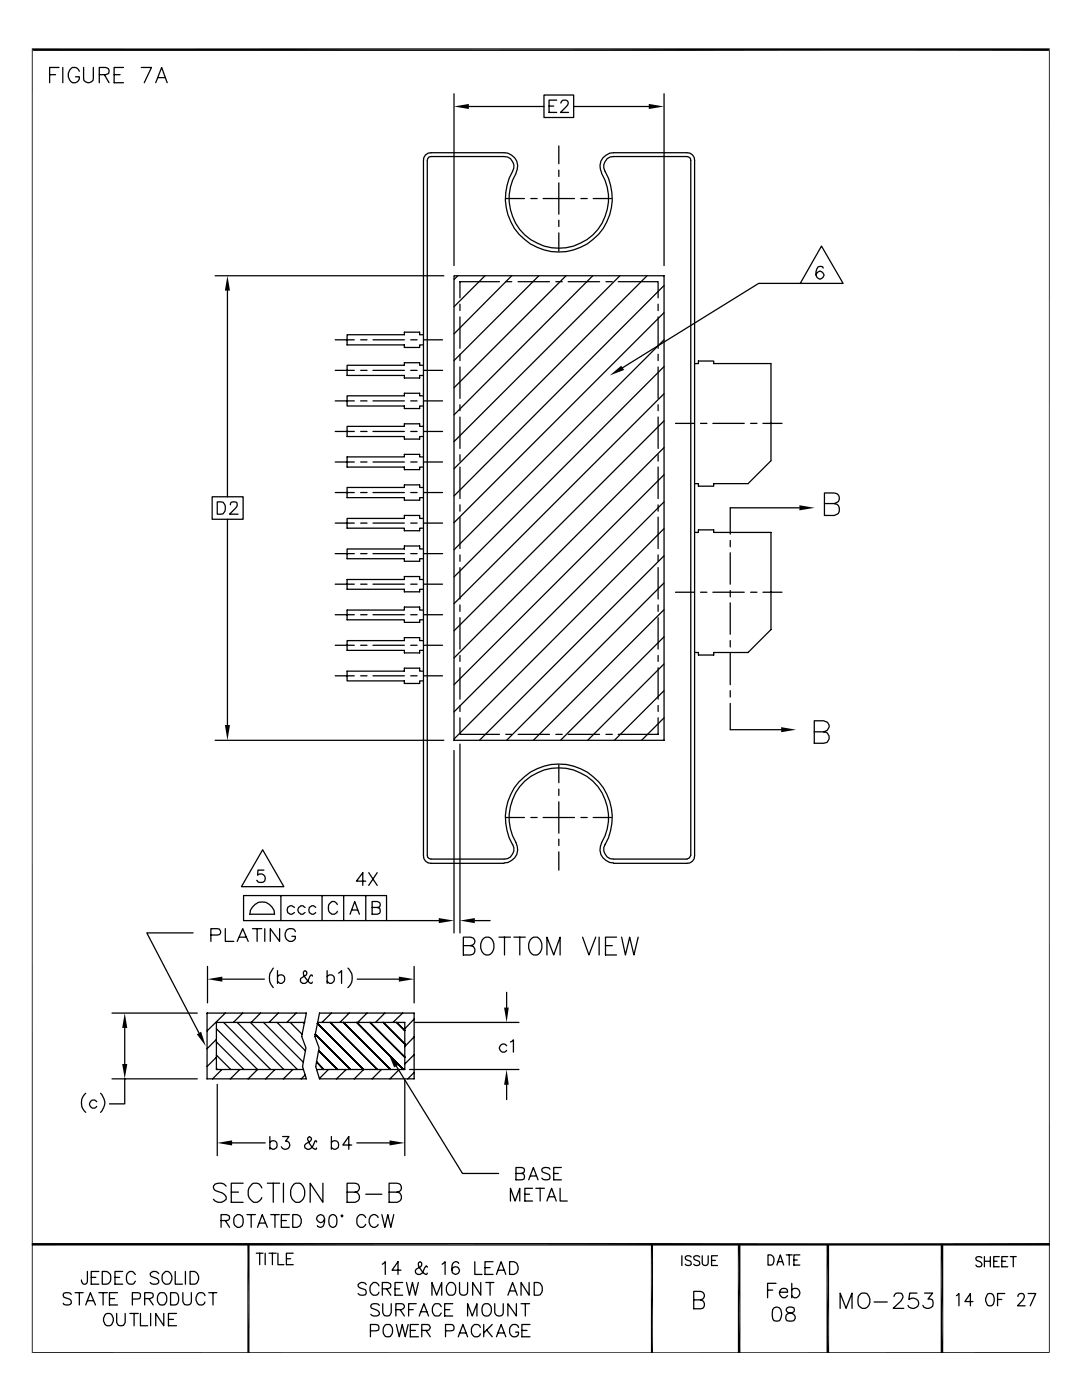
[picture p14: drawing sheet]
<svg xmlns="http://www.w3.org/2000/svg" width="216mm" height="279mm" viewBox="0 0 216 279" stroke-linecap="round" stroke-linejoin="round" font-family="sans-serif">
<g fill="none" stroke="#000" stroke-width=".25">
<path d="M9.9 14.9h1.2M11.8 13.5h-1.9v3M12.5 13.5v3M15.8 14.2a1.05 1.05 0 0 0-1-.8 1.05 1.05 0 0 0-1 .8 1.79 1.79 0 0 0 .7 2.3 1.07 1.07 0 0 0 1.3-1.2h-.7M16.7 13.5v2.2a.98 .98 0 0 0 1 .8 .98 .98 0 0 0 .9-.8v-2.2M19.8 14.9h1.3l.4-.2a.7 .7 0 0 0 0-1.1l-.4-.1h-1.3v3M20.8 14.9l1 1.6M22.8 14.9h1.2M24.6 13.5h-1.8v3h1.8M28.2 13.5h2l-1.4 3M31.1 16.5l1.2-3 1.1 3M31.5 15.5h1.4"/>
<path d="M90.6 18.7v34.3M108.5 19h6v4.5h-6zM111.1 20h-1.5v2.4h1.5M132.5 18.7v34.3M93.6 21.3h14.9M101 39.6h3.6M103 34.6a9.9 9.9 0 0 0 8.5 14.9 9.9 9.9 0 0 0 8.6-14.9M103 34.5a2.71 2.71 0 0 0-2.4-4h-14.6a1.45 1.45 0 0 0-1.5 1.5v138.8a1.45 1.45 0 0 0 1.5 1.5h14.6M105.9 39.6h1.3M108.4 39.6h6.2M109.6 21.2h.9M111.5 29.1v3.6"/>
<path d="M111.5 34v1.2M111.5 36.5v6.3M111.9 20.6a.72 .72 0 0 1 .8-.6 .72 .72 0 0 1 .7 .7l-.4 .6-1.2 1.1h1.7M114.5 21.3h15M115.9 39.6h1.3M118.4 39.6h3.6M120.1 34.5a2.71 2.71 0 0 1 2.3-4h14.7a1.45 1.45 0 0 1 1.5 1.5v138.8a1.45 1.45 0 0 1-1.5 1.5h-14.7M42.9 55h45.7M45.4 58v41.1M90.6 55h41.9v92.7h-41.9zM91.4 55l-.8 .8M96.8 55l-6.2 6.2"/>
<path d="M99.7 56.2h-7.9v3.2M100.9 56.2h1.2M102.1 55l-11.5 11.6M103.4 56.2h6.2M107.5 55l-16.9 17M110.9 56.2h1.3M111.5 43.9v1.3M111.5 46.5v3.6M112.9 55l-22.3 22.4M113.4 56.2h6.2M118.3 55l-27.7 27.8M120.9 56.2h1.3"/>
<path d="M123.4 56.2h7.9v3.2M123.7 55l-33.1 33.1M129.1 55l-38.5 38.6M132.5 57l-41.9 42M159.7 56.6h-8.3l-27.2 16.8M163.9 49.1l4.3 7.5h-8.5zM164.3 53.5a.72 .72 0 0 0-1.1-.2 1.44 1.44 0 0 0 .5 2.4 .78 .78 0 0 0 .7-.8 .78 .78 0 0 0-.8-.7 .78 .78 0 0 0-.8 .7M66.9 73.9h3.8M66.9 67.8h3.8M72 73.9h1.2M72 67.8h1.2M74.4 73.9h6.3"/>
<path d="M74.4 67.8h6.3M82 73.9h1.2M82 67.8h1.2M84.5 79h-.8v-.5h-3v.5h-11.4v2h11.4v.5h3v-.5h.8M84.5 72.9h-.8v-.5h-3v.5h-11.4v2h11.4v.5h3v-.5h.8M84.5 66.8h-.8v-.5h-3v.5h-11.4v2h11.4v.5h3v-.5h.8M84.5 73.9h3.8M84.5 67.8h3.8M91.8 60.7v1.3M91.8 63.2v6.3M91.8 70.7v1.3M91.8 73.2v6.3"/>
<path d="M131.3 60.7v1.3M131.3 63.2v6.3M131.3 70.7v1.3M131.3 73.2v6.3M132.5 62.4l-41.9 41.9M132.5 67.8l-41.9 41.9M132.5 73.2l-41.9 41.9M132.5 78.6l-41.9 41.9M138.6 72.6h.8v-.5h3v.5h11.4v19.3l-4.5 4.6h-6.9v.5h-3v-.5h-.8M42.3 99.1h6.2v4.5h-6.2zM66.9 98.3h3.8M66.9 92.2h3.8"/>
<path d="M66.9 80h3.8M66.9 86.1h3.8M72 98.3h1.2M72 92.2h1.2M72 80h1.2M72 86.1h1.2M74.4 98.3h6.3M74.4 92.2h6.3M74.4 80h6.3M74.4 86.1h6.3M82 98.3h1.2M82 92.2h1.2"/>
<path d="M82 80h1.2M82 86.1h1.2M84.5 97.3h-.8v-.5h-3v.5h-11.4v2h11.4v.5h3v-.5h.8M84.5 91.2h-.8v-.5h-3v.5h-11.4v2h11.4v.5h3v-.5h.8M84.5 85.1h-.8v-.5h-3v.5h-11.4v2h11.4v.5h3v-.5h.8M84.5 98.3h3.8M84.5 92.2h3.8M84.5 80h3.8M84.5 86.1h3.8M91.8 80.8v1.2M91.8 83.2v6.3M91.8 90.8v1.2"/>
<path d="M91.8 93.2v6.3M131.3 80.8v1.2M131.3 83.2v6.3M131.3 90.8v1.2M131.3 93.2v6.3M132.5 84l-41.9 41.9M132.5 89.3l-41.9 42M132.5 94.7l-41.9 42M134.8 84.5h3.7M139.8 84.5h1.3M142.2 84.5h6.3M149.8 84.5h1.2"/>
<path d="M152.2 84.5h3.8M43.3 100.2h.8a1.19 1.19 0 0 1 .9 1.5l-.5 .8-1.2 .1zM45.4 103.6v41.1M46 100.8a.46 .46 0 0 1 .4-.6h.5a.55 .55 0 0 1 .5 .3 .55 .55 0 0 1-.2 .6l-1.4 1.5h1.7M66.9 116.6h3.8M66.9 110.5h3.8M66.9 104.4h3.8M72 116.6h1.2M72 110.5h1.2M72 104.4h1.2M74.4 116.6h6.3M74.4 110.5h6.3"/>
<path d="M74.4 104.4h6.3M82 116.6h1.2M82 110.5h1.2M82 104.4h1.2M84.5 109.6h-.8v-.6h-3v.6h-11.4v1.9h11.4v.5h3v-.5h.8M84.5 103.5h-.8v-.6h-3v.6h-11.4v1.9h11.4v.5h3v-.5h.8M84.5 115.7h-.8v-.6h-3v.6h-11.4v1.9h11.4v.5h3v-.5h.8M84.5 116.6h3.8M84.5 110.5h3.8M84.5 104.4h3.8M91.8 100.8v1.2M91.8 103.2v6.3"/>
<path d="M91.8 110.7v1.3M91.8 113.3v6.2M131.3 100.8v1.2M131.3 103.2v6.3M131.3 110.7v1.3M131.3 113.3v6.2M132.5 100.2l-41.9 41.9M132.5 105.5l-41.9 42M132.5 110.9l-36.8 36.8M132.5 116.3l-31.4 31.4M134.8 118.2h3.7M138.6 106.3h.8v-.6h3v.6h11.4v19.3l-4.5 4.6h-6.9v.5h-3v-.5h-.8"/>
<path d="M139.8 118.2h1.3M142.2 118.2h6.3M145.7 107.9v1.2M145.7 110.3v6.3M145.7 117.9v1.2M149.8 118.2h1.2M152.2 118.2h3.8M159.5 101.3h-13.8v5.3M164.5 100.5h2l.5-.3a1.01 1.01 0 0 0 0-1.6l-.5-.2h-2v4.5h2l.5-.3a1.18 1.18 0 0 0 .5-1.2 1.18 1.18 0 0 0-1-.9M66.9 134.9h3.8M66.9 128.8h3.8M66.9 122.7h3.8"/>
<path d="M72 134.9h1.2M72 128.8h1.2M72 122.7h1.2M74.4 134.9h6.3M74.4 128.8h6.3M74.4 122.7h6.3M82 134.9h1.2M82 128.8h1.2M82 122.7h1.2M84.5 133.9h-.8v-.6h-3v.6h-11.4v2h11.4v.5h3v-.5h.8M84.5 127.8h-.8v-.5h-3v.5h-11.4v2h11.4v.5h3v-.5h.8M84.5 121.8h-.8v-.6h-3v.6h-11.4v1.9h11.4v.5h3v-.5h.8"/>
<path d="M84.5 134.9h3.8M84.5 128.8h3.8M84.5 122.7h3.8M91.8 120.7v1.3M91.8 123.3v6.2M91.8 130.8v1.2M91.8 133.3v6.2M131.3 120.7v1.3M131.3 123.3v6.2M131.3 130.8v1.2M131.3 133.3v6.2M132.5 121.7l-26.1 26"/>
<path d="M132.5 127.1l-20.7 20.6M132.5 132.5l-15.2 15.2M132.5 137.8l-9.9 9.9M145.7 120.3v6.3M145.7 127.8v1.3M145.7 130.4v6.3M145.7 137.8v1.3M42.9 147.7h45.7M90.6 149.8v36.4M91.8 143.3v3.3h7.9M91.8 140.8v1.2M91.8 148.5v37.7"/>
<path d="M100.9 146.6h1.2M103.4 146.6h6.2M110.9 146.6h1.3M111.5 152.7v3.5M111.5 157.5v1.3M113.4 146.6h6.2M120.9 146.6h1.3M131.3 143.3v3.3h-7.9M131.3 140.8v1.2M132.5 143.3l-4.5 4.4M145.7 140.4v5.2h10.2M162.5 146h1.8a1.3 1.3 0 0 0 1.1-1.3l-.4-.6-.7-.3h-1.8v4.5h1.8a1.18 1.18 0 0 0 1.1-.8 1.18 1.18 0 0 0-.4-1.3l-.7-.2"/>
<path d="M48.6 178.7h28.5v5h-28.5zM52.4 169.6l4.2 7.4h-8.4zM52.7 173.7h-1.2l-.1 1a.9 .9 0 0 1 1.3 0 .9 .9 0 0 1-.2 1.4 .9 .9 0 0 1-1.3-.4M56 178.7v5M64.3 178.7v5M68.6 178.7v5M73 175.9h-1.9l1.3-1.7v2.5M73 178.7v5M73.6 174.2l1.7 2.5M75.3 174.2l-1.7 2.5M100.6 172.2a2.73 2.73 0 0 0 2.4-4.1 9.9 9.9 0 0 1 8.5-14.9 9.9 9.9 0 0 1 8.6 14.9 2.71 2.71 0 0 0 2.3 4.1M101 163.2h3.6"/>
<path d="M102.3 168.5a1.99 1.99 0 0 1-1.7 2.9h-14.6l-.7-.3v-.4v-138.7l.3-.7 .4-.1h14.6a1.99 1.99 0 0 1 1.7 3 10.7 10.7 0 0 0 9.2 16.1 10.7 10.7 0 0 0 9.2-16.1 1.99 1.99 0 0 1 1.7-3h14.7l.7 .4v.4v138.7l-.2 .5-.5 .2h-14.7a1.99 1.99 0 0 1-1.7-2.9M102.3 168.6a10.7 10.7 0 0 1 9.2-16.1 10.7 10.7 0 0 1 9.2 16.1M105.9 163.2h1.3M108.4 163.2h6.2M111.5 160v6.3M111.5 167.5v1.2M111.5 170v3.7M115.9 163.2h1.3M118.4 163.2h3.6M38.5 186.2h-9.2l10.4 20M41.4 192.9v7.3M42.1 186.6l1.7-.1a.67 .67 0 0 0 0-1.1l-1.7-.1v2.6"/>
<path d="M44.4 195.4h8.3M45 185.3v2.6h1.7M47.3 187.9l1.1-2.6 1.1 2.6M47.8 187h1.3M49.8 182.5h5a2.46 2.46 0 0 0-2.5-2.5 2.46 2.46 0 0 0-2.4 2.5M50.4 185.3h1.8M51.3 185.3v2.6M52.8 185.3v2.6M54.5 193.2a2.84 2.84 0 0 0 0 3.9M55.4 194.9a.81 .81 0 0 1 1.1-.2 .81 .81 0 0 1 .2 1.1 .81 .81 0 0 1-1.1 .3l-.2-.3M55.4 193.7v2.6M55.8 185.3v2.6l-1.9-2.6v2.6"/>
<path d="M58.8 181.1l-.5-.3h-.4a1.01 1.01 0 0 0-.5 1.3l.5 .4h.4l.5-.4M58.9 185.9a1.07 1.07 0 0 0-1.1-.6 1.07 1.07 0 0 0-.9 1 1.14 1.14 0 0 0 .6 1.4 1.14 1.14 0 0 0 1.4-.4v-.4h-.6M60.9 181.1a.81 .81 0 0 0-1.2-.1 .81 .81 0 0 0 0 1.2 .81 .81 0 0 0 1.2-.1M62.3 194.8v-.2h-.2l-.3 .3a1.45 1.45 0 0 1-1.4 1.4 .62 .62 0 0 1-.2-1.1l.8-.6a.52 .52 0 0 0 .1-.7l-.2-.2-.3 .2a1.05 1.05 0 0 0 .3 1.2 1.83 1.83 0 0 0 1.2 1.2l.2-.3M63 181.1l-.4-.3h-.4a1.01 1.01 0 0 0-.5 1.3l.5 .4h.4l.4-.4M65.3 194.9a.81 .81 0 0 1 1.1-.2 .81 .81 0 0 1 .2 1.1 .81 .81 0 0 1-1.1 .3l-.2-.3M65.3 193.7v2.6M67.3 180.5a1 1 0 0 0-1.1-.6 1.48 1.48 0 0 0 0 2.6h.5l.5-.4 .1-.2M67.6 194.2l.6-.5v2.6M69.4 193.2a2.64 2.64 0 0 1 0 3.9M69.8 182.5l1-2.6 .9 2.6M70.2 181.6h1.2"/>
<path d="M71.3 195.4h8.3M74.3 181.1l1.4-.1 .2-.3-.1-.5-.5-.3h-1v2.6h1l.5-.3v-.8l-.5-.3M77.1 183.7h10.4M82.6 192.9v7.3M92.5 188.7h1.4l.5-.1a.82 .82 0 0 0 0-1.4l-.5-.2h-1.4v3.6h1.4a.93 .93 0 0 0 .9-.9 .93 .93 0 0 0-.9-1M94.7 183.7h3.1M96.6 187.2a1.31 1.31 0 0 1 2 1.2 1.63 1.63 0 0 1-1.7 2.2 2.07 2.07 0 0 1-.3-3.4zM99.6 187h2.3M100.7 187v3.6M101.1 198v3.1M102.5 187h2.3M103.7 187v3.6"/>
<path d="M105.8 187.5l.7-.5a1.37 1.37 0 0 1 1.6 1.4 2.09 2.09 0 0 1-.9 2.2 1.64 1.64 0 0 1-1.7-2.2zM109.1 190.6v-3.6l1.4 3.6 1.3-3.6v3.6M116.2 187l1.3 3.6 1.4-3.6M119.5 187v3.6M120.8 188.7h1.4M123 187h-2.2v3.6h2.2M124 187l.8 3.6 .8-3.6 .9 3.6 .8-3.6M17.1 218.2a2.55 2.55 0 0 0 0 3.8M19.3 219.9a.8 .8 0 0 0-1.2-.2 .8 .8 0 0 0 0 1.2 .8 .8 0 0 0 1.2-.1M20.1 218.2a2.55 2.55 0 0 1 0 3.8M22.4 215.3h17M22.4 202.2h17"/>
<path d="M24.9 215.3v5h-3.1M24.9 205.1v7.2M41.3 202.2h19.8l-.9 4.6 .8 2.3-.6 3.8 .7 2.4h-19.8zM41.4 202.2l-.1 .1M43.2 205.3l8.2 8.1-1.9 1.9M43.2 211l-1.9 1.9M43.2 207.4l-1.9 1.9M43.2 213.3l.2 .1M43.2 210.6l2.9 2.8M43.2 207.9l5.5 5.5M43.3 216.4v14.2M44.3 213.4l-1.9 1.9"/>
<path d="M44.6 204l9.4 9.4M45 202.2l-3.7 3.5M47.3 204l9.3 9.4M47.8 213.4l-1.8 1.9M48.4 202.2l-1.8 1.8M50 204l9.4 9.4M52 202.2l-1.9 1.8M52.6 204l7.9 8M54.9 213.4l-1.9 1.9M55.3 204l5.7 5.7M55.5 202.2l-1.8 1.8M57.9 204l2.4 2.4"/>
<path d="M58.4 213.4l-1.8 1.9M59.1 202.2l-1.9 1.8M60.5 204l.2 .2M60.8 204h-17.6v9.4h17.3M60.9 214.5l-.8 .8M62.9 206.4l7 7M63.2 211.9l1.4 1.5M63.3 204.2l9.3 9.2-1.9 1.9M63.4 204h17.4v9.4h-17.6M63.6 209.7l3.7 3.7M63.8 202.2h18.8v13.1h-18.8l-.8-2.4 .7-3.8-.9-2.3zM65.5 213.4l-1.7 1.8"/>
<path d="M65.9 204l9.4 9.4M66.1 202.2l-1.8 1.8M68.5 204l9.4 9.4M69.1 213.4l-2 1.9M69.7 202.2l-1.9 1.8M71.2 204l9.3 9.4M73.2 202.2l-1.8 1.8M73.8 204l7 7M76.1 213.4l-1.8 1.9M76.5 204l4.3 4.4M76.8 202.2l-1.9 1.8M79.1 212.8l13.2 21.4h7.2"/>
<path d="M79.2 204l1.6 1.7M79.7 213.4l-1.9 1.9M80.3 202.2l-1.9 1.8M80.8 215.5v15.1M81.7 213.4h21.8M82.6 214l-1.2 1.3M82.6 210.5l-1.8 1.8M82.6 206.9l-1.8 2M82.6 203.4l-1.8 1.9M82.7 204h20.8M101.1 208.7a.8 .8 0 0 0-1.2-.1 .8 .8 0 0 0 0 1.2 .8 .8 0 0 0 1.2-.2M101.1 216.5v3"/>
<path d="M101.9 207.9l.5-.4v2.5M45.1 236.7a1.6 1.6 0 0 0-2.5 0 .88 .88 0 0 0 .7 1 2.34 2.34 0 0 1 1.8 1.1v.6a1.6 1.6 0 0 1-2.5 0M46.1 237.9h1.5M46.3 228.1h6.6M48.5 236.1h-2.4v3.8h2.4M52.2 237.1a1.31 1.31 0 0 0-1.2-1 1.31 1.31 0 0 0-1.3 1 2.14 2.14 0 0 0 .9 2.8 1.44 1.44 0 0 0 1.6-.9M53.3 236.1h2.5M53.8 228a.85 .85 0 0 1 1.2-.2 .85 .85 0 0 1 .2 1.2l-.5 .4h-.3l-.6-.4M53.8 226.8v2.6M54.5 236.1v3.8M56.4 226.8h1.3l-.7 1a.84 .84 0 0 1 .6 1.3 .84 .84 0 0 1-1.5-.2M56.6 236.1v3.8"/>
<path d="M58.7 236.3l.3-.2h.8a2.24 2.24 0 0 1 0 3.8 1.56 1.56 0 0 1-1.8-1.4 2.54 2.54 0 0 1 .7-2.2zM63.2 227.9l-.1-.2-.3 .1a2.47 2.47 0 0 1-1.1 1.6 .76 .76 0 0 1-.9-.8l.2-.3 1-.6 .1-.5-.4-.4-.3 .4v.2a3.7 3.7 0 0 0 1.4 2h.3l.1-.3M64.4 236.1v3.8l-2.5-3.8v3.8M66.1 228a.85 .85 0 0 1 1.2-.2 .85 .85 0 0 1 .2 1.2l-.5 .4h-.4l-.5-.4M66.1 226.8v2.6M69.3 237.9h1.6l.5-.2a.89 .89 0 0 0 0-1.4l-.5-.2h-1.6v3.8h1.6a1.03 1.03 0 0 0 .8-1 1.03 1.03 0 0 0-.8-1M70.2 228.5h-1.8l1.2-1.7v2.6M71.2 228.1h6.5M73 238.3h3.2M77.6 237.9h1.6l.6-.2a.89 .89 0 0 0 0-1.4l-.6-.2h-1.6v3.8h1.6a1.03 1.03 0 0 0 .9-1 1.03 1.03 0 0 0-.9-1M101.9 239.7v-2.5l.9 2.5 .9-2.5v2.5M103 234.2h1.1l.5-.3a.59 .59 0 0 0 0-.6 .59 .59 0 0 0-.5-.3h-1.1v2.5l1.4-.1a.66 .66 0 0 0 .2-.7 .66 .66 0 0 0-.5-.5"/>
<path d="M104.7 238.3h1M105.5 235.5l.9-2.5 1 2.5M105.8 234.7h1.2M106.3 237.2h-1.6v2.5h1.6M106.9 237.2h1.7M107.8 237.2v2.5M109.1 239.7l1-2.5 .9 2.5M109.5 238.8h1.2M109.7 233.3a1.08 1.08 0 0 0-1.6 0l.1 .5 1.1 .5a.66 .66 0 0 1 .3 1.1 1.26 1.26 0 0 1-1.5-.3M110.5 234.2h.9M111.8 237.2v2.5h1.4M112 233h-1.5v2.5h1.5"/>
<path d="M14.2 258.3a1.08 1.08 0 0 0-1.6 0l.2 .6 1 .3a.61 .61 0 0 1 .4 .7 .61 .61 0 0 1-.6 .5l-.8-.1-.2-.2M15 258h1.6M15.8 258v2.4M17.4 253.7v2.3a.6 .6 0 0 1-.9 .2l-.2-.8M17.4 259.6h1.2M18.2 254.9h.9M19.7 253.7h-1.5v2.6h1.5M19.7 258h1.7M20.4 253.7h.9a1.35 1.35 0 0 1 .8 1.3 1.35 1.35 0 0 1-.8 1.3h-.9zM20.6 258v2.4M21.8 259.2h1.1M22.9 254.9h1"/>
<path d="M23.5 258h-1.7v2.4h1.7M24.5 253.7h-1.6v2.6h1.6M26.4 259.2h1.5l.1-.5-.1-.6-.5-.1h-1v2.4M27 254.3a.92 .92 0 0 0-1.1-.6 .92 .92 0 0 0-.7 1.1 1.08 1.08 0 0 0 .2 1.2 1.08 1.08 0 0 0 1.3 .2l.3-.5M28.9 259.2h1.1l.5-.3a.59 .59 0 0 0 0-.6 .59 .59 0 0 0-.5-.3h-1.1v2.4M29.7 259.2l.9 1.2M31.7 254.2a.93 .93 0 0 0-.9-.5 .93 .93 0 0 0-.8 .6l.2 .5 1 .3a.66 .66 0 0 1 .2 1.1 1.26 1.26 0 0 1-1.4-.3M31.8 258.1l.8-.1a1.42 1.42 0 0 1 0 2.4h-.5a1.5 1.5 0 0 1-.3-2.3zM32.4 254.3l.6-.6a1.35 1.35 0 0 1 1.3 1 1.35 1.35 0 0 1-.5 1.5l-.3 .1a1.24 1.24 0 0 1-1.1-.6 1.24 1.24 0 0 1 0-1.4zM34 258h.9a1.39 1.39 0 0 1 .6 2.1l-.6 .3h-.9zM35 253.7v2.6h1.4M36.5 258v1.8l.2 .3a.86 .86 0 0 0 .8 .3 .86 .86 0 0 0 .7-.6v-1.8"/>
<path d="M37 253.7v2.6M37.9 253.7h.9a1.36 1.36 0 0 1 .8 1.3 1.36 1.36 0 0 1-.8 1.3h-.9zM40.9 258.6a.83 .83 0 0 0-.8-.6 .83 .83 0 0 0-.8 .6 1.13 1.13 0 0 0-.1 1.3 1.13 1.13 0 0 0 1.4 .4l.3-.5M41.7 258h1.6M42.5 258v2.4M44.1 243.6l1.5-.1a.6 .6 0 0 0 .1-.8l-.5-.3h-1.1v2.5M45 243.6l.8 1.3M46.9 242.7l.4-.3h.5a1.44 1.44 0 0 1 .6 1.9l-.1 .3-.5 .3a1.12 1.12 0 0 1-1.1-.9v-.7zM49.3 242.4h1.7M50.1 242.4v2.5M51.1 250.1h1.4M51.4 244.9l.9-2.5 1 2.5"/>
<path d="M51.7 244.1h1.2M51.8 250.1v2.3M52.9 250.1v2.3M53.7 250.1h1.4M54 242.4h1.7M54.4 250.1v2.3M54.9 242.4v2.5M55.5 250.1v2.3h1.1M56.1 243.6h1M57.1 251.2h.9M57.7 242.4h-1.6v2.5h1.6M58.4 242.4h.9a1.35 1.35 0 0 1 .9 1.3 1.35 1.35 0 0 1-.9 1.2h-.9z"/>
<path d="M58.5 250.1h-1.4v2.3h1.4M64.8 243.2a.76 .76 0 0 1-1.2 .6l-.3-.2a.77 .77 0 0 1 .3-1 .77 .77 0 0 1 1 .1 2.12 2.12 0 0 1-.2 2.1l-.6 .1-.5-.3M66 242.6a.74 .74 0 0 1 1.1 .3 2.21 2.21 0 0 1-.2 1.9 .74 .74 0 0 1-1.2-.4 2.21 2.21 0 0 1 .3-1.8zM68.1 242.6h.3l-.1 .2h-.1zM73 243a.91 .91 0 0 0-1.1-.6 .91 .91 0 0 0-.7 .9 1.35 1.35 0 0 0 .7 1.6 1 1 0 0 0 1.1-.6M73.1 256.4a.86 .86 0 0 0-.9-.5 .86 .86 0 0 0-.7 .7l.2 .4 1.2 .4a.83 .83 0 0 1 0 1 1.26 1.26 0 0 1-1.4-.3M75.4 243v-.3l-.6-.3a1.27 1.27 0 0 0-1.2 1.3 1.27 1.27 0 0 0 1.2 1.2l.6-.3v-.3M75.6 256.6a.93 .93 0 0 0-1.1-.7 1.48 1.48 0 0 0 0 2.6l.8-.1 .3-.5M76.2 242.4l.6 2.5 .6-2.5 .6 2.5 .6-2.5M76.3 252.3l.6-.5v2.5M76.3 257.2h1.1l.5-.2v-.8l-.5-.3h-1.1v2.6M77.1 257.2l.9 1.3"/>
<path d="M78.8 257.2h1M80 253.5h-1.8l1.2-1.7v2.5M80.3 255.9h-1.5v2.6h1.5M81.1 255.9l.6 2.6 .6-2.6 .6 2.6 .6-2.6M85.3 252.9l-.3-.3-.7 1.4-.5 .3a.84 .84 0 0 1-.9-.5v-.2l.2-.4 .8-.4a.58 .58 0 0 0-.1-1l-.2 .2a1.05 1.05 0 0 0 .2 1.2l.6 .8 .5 .3h.2l.2-.2M86.2 258.5v-2.6l.9 2.6 1-2.6v2.6M88.2 252.3l.6-.5v2.5M89.5 256.1l.2-.2a1.16 1.16 0 0 1 1.2 1.7 .93 .93 0 0 1-.4 .8 .93 .93 0 0 1-1 0 1.68 1.68 0 0 1 0-2.3zM91.5 252.1l-.1-.1a.74 .74 0 0 0-1.1 .3l-.1 1.2a.86 .86 0 0 0 .7 .8 .79 .79 0 0 0 .8-.5 .79 .79 0 0 0-.3-.9 .81 .81 0 0 0-1.2 .6M91.7 255.9v1.9a.81 .81 0 0 0 .8 .7 .81 .81 0 0 0 .8-.7v-1.9M94.7 251.8v2.5h1.5M95.9 255.9v2.6l-1.6-2.6v2.6"/>
<path d="M96.8 253h1M96.9 255.9h1.7M97.8 255.9v2.6M98.4 251.8h-1.6v2.5h1.6M99.1 254.3l.9-2.5 .9 2.5M99.4 253.5h1.2M101.3 258.5l1-2.6 .9 2.6M101.7 251.8h.8a1.36 1.36 0 0 1 .9 1.3 1.36 1.36 0 0 1-.9 1.2h-.8zM101.7 257.6h1.2M105.6 255.9v2.6l-1.6-2.6v2.6M106.6 255.9h.8a1.5 1.5 0 0 1 .4 2.5l-1.2 .1zM136.1 250.6v2"/>
<path d="M137.9 250.9a.67 .67 0 0 0-.6-.3 .67 .67 0 0 0-.6 .4l.2 .4 .7 .2a.48 .48 0 0 1 .3 .5 .48 .48 0 0 1-.4 .5l-.6-.1-.2-.2M138.4 259.4h1.4a.85 .85 0 0 0 .8-.8 .85 .85 0 0 0-.8-.9h-1.4v3.5l1.8-.1a.95 .95 0 0 0 .4-1 .95 .95 0 0 0-.8-.7M139.6 250.9a.67 .67 0 0 0-.6-.3 .67 .67 0 0 0-.6 .4l.2 .4 .7 .2a.48 .48 0 0 1 .3 .5 .48 .48 0 0 1-.4 .5l-.6-.1-.2-.2M140.1 250.6v1.5a.6 .6 0 0 0 .6 .5 .6 .6 0 0 0 .6-.5v-1.5M142 251.5h.7M143.2 250.6h-1.2v2h1.2M153.2 257.5h1M153.2 250.4a1.06 1.06 0 0 1 1.3 .8 1.06 1.06 0 0 1-.7 1.3h-.6zM154.9 256.1h-1.7v2.9M155 252.5l.7-2.1 .7 2.1M155.3 251.8h.8M155.5 257.9h1.6a.6 .6 0 0 0-.5-.8 .91 .91 0 0 0-1 1.2 .91 .91 0 0 0 1.5 .3"/>
<path d="M156.9 250.4h1.2M157.5 250.4v2.1M158 257.5a.9 .9 0 0 1 1.3-.1 .9 .9 0 0 1 0 1.3 .9 .9 0 0 1-1.3-.1M158 256.1v2.9M158.4 251.5h.7M159.6 250.4h-1.2v2.1h1.2M171.8 258.1a1.19 1.19 0 0 1 1.8 1.1 1.34 1.34 0 0 1-.4 1.5 1.34 1.34 0 0 1-1.4 .2 1.86 1.86 0 0 1 0-2.8zM174.4 259.8h2.6M178.4 258.7a.74 .74 0 0 1 .6-.6h.9a1.04 1.04 0 0 1-.2 1.6l-1.5 1.4h2.1M183 258.1h-1.5l-.1 1.2a1.13 1.13 0 0 1 1.4 0 1.13 1.13 0 0 1 .3 1.4 1.16 1.16 0 0 1-1.9-.2M184.5 258.1h1.6l-.9 1.1 .7 .1a1.08 1.08 0 0 1-.2 1.7 1.08 1.08 0 0 1-1.6-.5M190.8 258.6l.5-.5v2.5"/>
<path d="M194.1 259.8h-1.6l1.1-1.7v2.5M195.9 251a.65 .65 0 0 0-.7-.2 .65 .65 0 0 0-.5 .5l.2 .2a1.01 1.01 0 0 1 1 1 .67 .67 0 0 1-1.2 0M196.4 250.8v2M196.4 251.7h1.2M197.1 258.2a.85 .85 0 0 1 .9 .1 .85 .85 0 0 1 .4 .8 1.41 1.41 0 0 1-.6 1.5h-.4a1.5 1.5 0 0 1-.3-2.4zM197.6 250.8v2M198.3 251.7h.7M199.1 259.3h.8M199.4 250.8h-1.1v2h1.1M199.9 251.7h.8M200.5 258.1h-1.4v2.5M201.1 250.8h-1.2v2h1.2"/>
<path d="M201.6 250.8h1.2M202.2 250.8v2M203.1 258.7l.1-.3a.74 .74 0 0 1 1-.2l.1 .2a.91 .91 0 0 1-.2 1l-1.1 1.2h1.6M205.1 258.1h1.6l-1.1 2.5M17.1 260.4l.9-2.4 1 2.4M20.9 262.5a.95 .95 0 0 1 1.1-.3 .95 .95 0 0 1 .6 .9 1.12 1.12 0 0 1-.2 1.1 1.12 1.12 0 0 1-1.2 .3 1.5 1.5 0 0 1-.3-2zM23.3 262.1v1.8l.2 .3a.86 .86 0 0 0 .8 .4 .86 .86 0 0 0 .7-.7v-1.8M25.9 262.1h1.7M26.8 262.1v2.5M28 262.1v2.5h1.5M30.1 262.1v2.5M32.7 262.1v2.5l-1.6-2.5v2.5"/>
<path d="M33.6 263.3h1M35.2 262.1h-1.6v2.5h1.6M73.9 265.6l1.5-.1a.66 .66 0 0 0 .2-.7 .66 .66 0 0 0-.6-.5h-1.1v2.5M75.7 260.5a1.16 1.16 0 0 0-1.7 0 .5 .5 0 0 0 .5 .7 1.47 1.47 0 0 1 1.2 .8v.3a1.16 1.16 0 0 1-1.7 0M76.4 260.2v1.8l.1 .3a.86 .86 0 0 0 .9 .3 .86 .86 0 0 0 .7-.6v-1.8M76.9 264.4l.7-.1a1.42 1.42 0 0 1 0 2.5h-.5a1.5 1.5 0 0 1-.2-2.4zM79 261.4h1.1a.74 .74 0 0 0 .6-.8l-.3-.3-1.4-.1v2.4M79.1 264.3l.6 2.5 .6-2.5 .6 2.5 .5-2.5M79.8 261.4l.9 1.2M81.5 261.4h1M81.9 265.5h1M83.1 260.2h-1.6v2.4"/>
<path d="M83.5 264.3h-1.6v2.5h1.6M83.7 262.6l.9-2.4 .9 2.4M84 261.8h1.2M84.2 265.5h1.1a.59 .59 0 0 0 .6-.6 .59 .59 0 0 0-.6-.6h-1.1v2.5M85 265.5l.9 1.3M88.1 260.8l-.4-.5-.7-.1a1.42 1.42 0 0 0 0 2.4h.7l.4-.6M88.7 261.4h1M88.9 265.6l1.4-.1a.66 .66 0 0 0 .3-.7 .66 .66 0 0 0-.6-.5h-1.1v2.5M90.3 260.2h-1.6v2.4h1.6M91.4 266.8l1-2.5 .9 2.5M91.8 266h1.2M93.3 262.6v-2.4l.9 2.4 1-2.4v2.4"/>
<path d="M95.8 264.9a.91 .91 0 0 0-1-.6 .91 .91 0 0 0-.7 1 1.12 1.12 0 0 0 .2 1.1 1.12 1.12 0 0 0 1.2 .3l.3-.5M96.4 260.5a.94 .94 0 0 1 1-.3 .94 .94 0 0 1 .6 .9 1.12 1.12 0 0 1-.2 1.2 1.12 1.12 0 0 1-1.2 .3 1.8 1.8 0 0 1-.2-2.1zM96.5 264.3v2.5M97.1 265.4l1.1 1.4M98.2 264.3l-1.7 1.7M98.7 260.2v1.8a.87 .87 0 0 0 .9 .6 .87 .87 0 0 0 .8-.6v-1.8M99.1 266.8l.9-2.5 .9 2.5M99.4 266h1.2M103 260.2v2.4l-1.7-2.4v2.4M103.5 264.9a.91 .91 0 0 0-1.1-.6 .91 .91 0 0 0-.7 1 1.12 1.12 0 0 0 .2 1.1 1.12 1.12 0 0 0 1.2 .3l.3-.3 .1-.5h-.6M104 260.2h1.7M104.1 265.5h1.1"/>
<path d="M104.8 260.2v2.4M105.7 264.3h-1.6v2.5h1.6M154.4 261a.9 .9 0 0 1 1.4 .4 2.23 2.23 0 0 1-.3 2.2 1.02 1.02 0 0 1-1.3-.5 2.75 2.75 0 0 1 .2-2.1zM157.1 261a.54 .54 0 0 0-.2 .6 .54 .54 0 0 0 .4 .4 1.03 1.03 0 0 1 1.1 .4 1.03 1.03 0 0 1 0 1.2 1.17 1.17 0 0 1-1.6-.5 .86 .86 0 0 1 .8-1.1l.8-.2v-.8l-.4-.1h-.6zM167.6 261.1v-3l1.2 3 1.2-3v3"/>
</g>
<g fill="#000">
<path d="M6.3 9.7l.2 .5zM6.3 9.7l203 .5h-202.8zM209.5 9.7l-.2 .5zM6.3 9.7h203.2l-.2 .5zM90.6 21.3l3-.6v1.1zM129.5 20.7l3 .6-3 .5zM45.4 55l.5 3h-1zM121.7 74.9l2.3-1.9 .5 .8zM159.5 100.8l3.1 .5-3.1 .6zM44.9 144.7h1l-.5 3zM155.9 145.1l2.9 .5-2.9 .5zM41.4 195.4l3-.5v1z"/>
<path d="M79.6 194.9l3 .5-3 .5zM87.5 183.2l3.1 .5-3.1 .5zM91.8 183.7l2.9-.5v1zM24.9 202.2l.5 2.9h-1zM24.4 212.3h1l-.5 3zM39.3 206.4l.8-.5 1 2.9zM77.5 210.2l2 2.3-.8 .5zM100.6 201.1h.9l-.4 2.9zM101.1 213.4l.4 3.1h-.9zM43.3 228.1l3-.5v1zM77.7 227.6l3.1 .5-3.1 .5zM164.9 248.3l.5 21.7h-.5z"/>
<path d="M164.9 248.3h.5v21.7zM6.3 248.6l203.2-.5v.5zM6.3 248.1h203.2l-203.2 .5zM147.2 248.5l.5 21.5h-.5zM147.2 248.5h.5v21.5zM187.7 248.5l.5 21.5h-.5zM187.7 248.5h.5v21.5z"/>
</g>
<path d="M6.4 9.9v260.1M209.4 9.9v260.1M6.3 269.9h203.2" fill="none" stroke="#000" stroke-width=".2"/>
<path d="M49.6 248.3v21.7M130.1 248.3v21.7" fill="none" stroke="#000" stroke-width=".42"/>
</svg>
